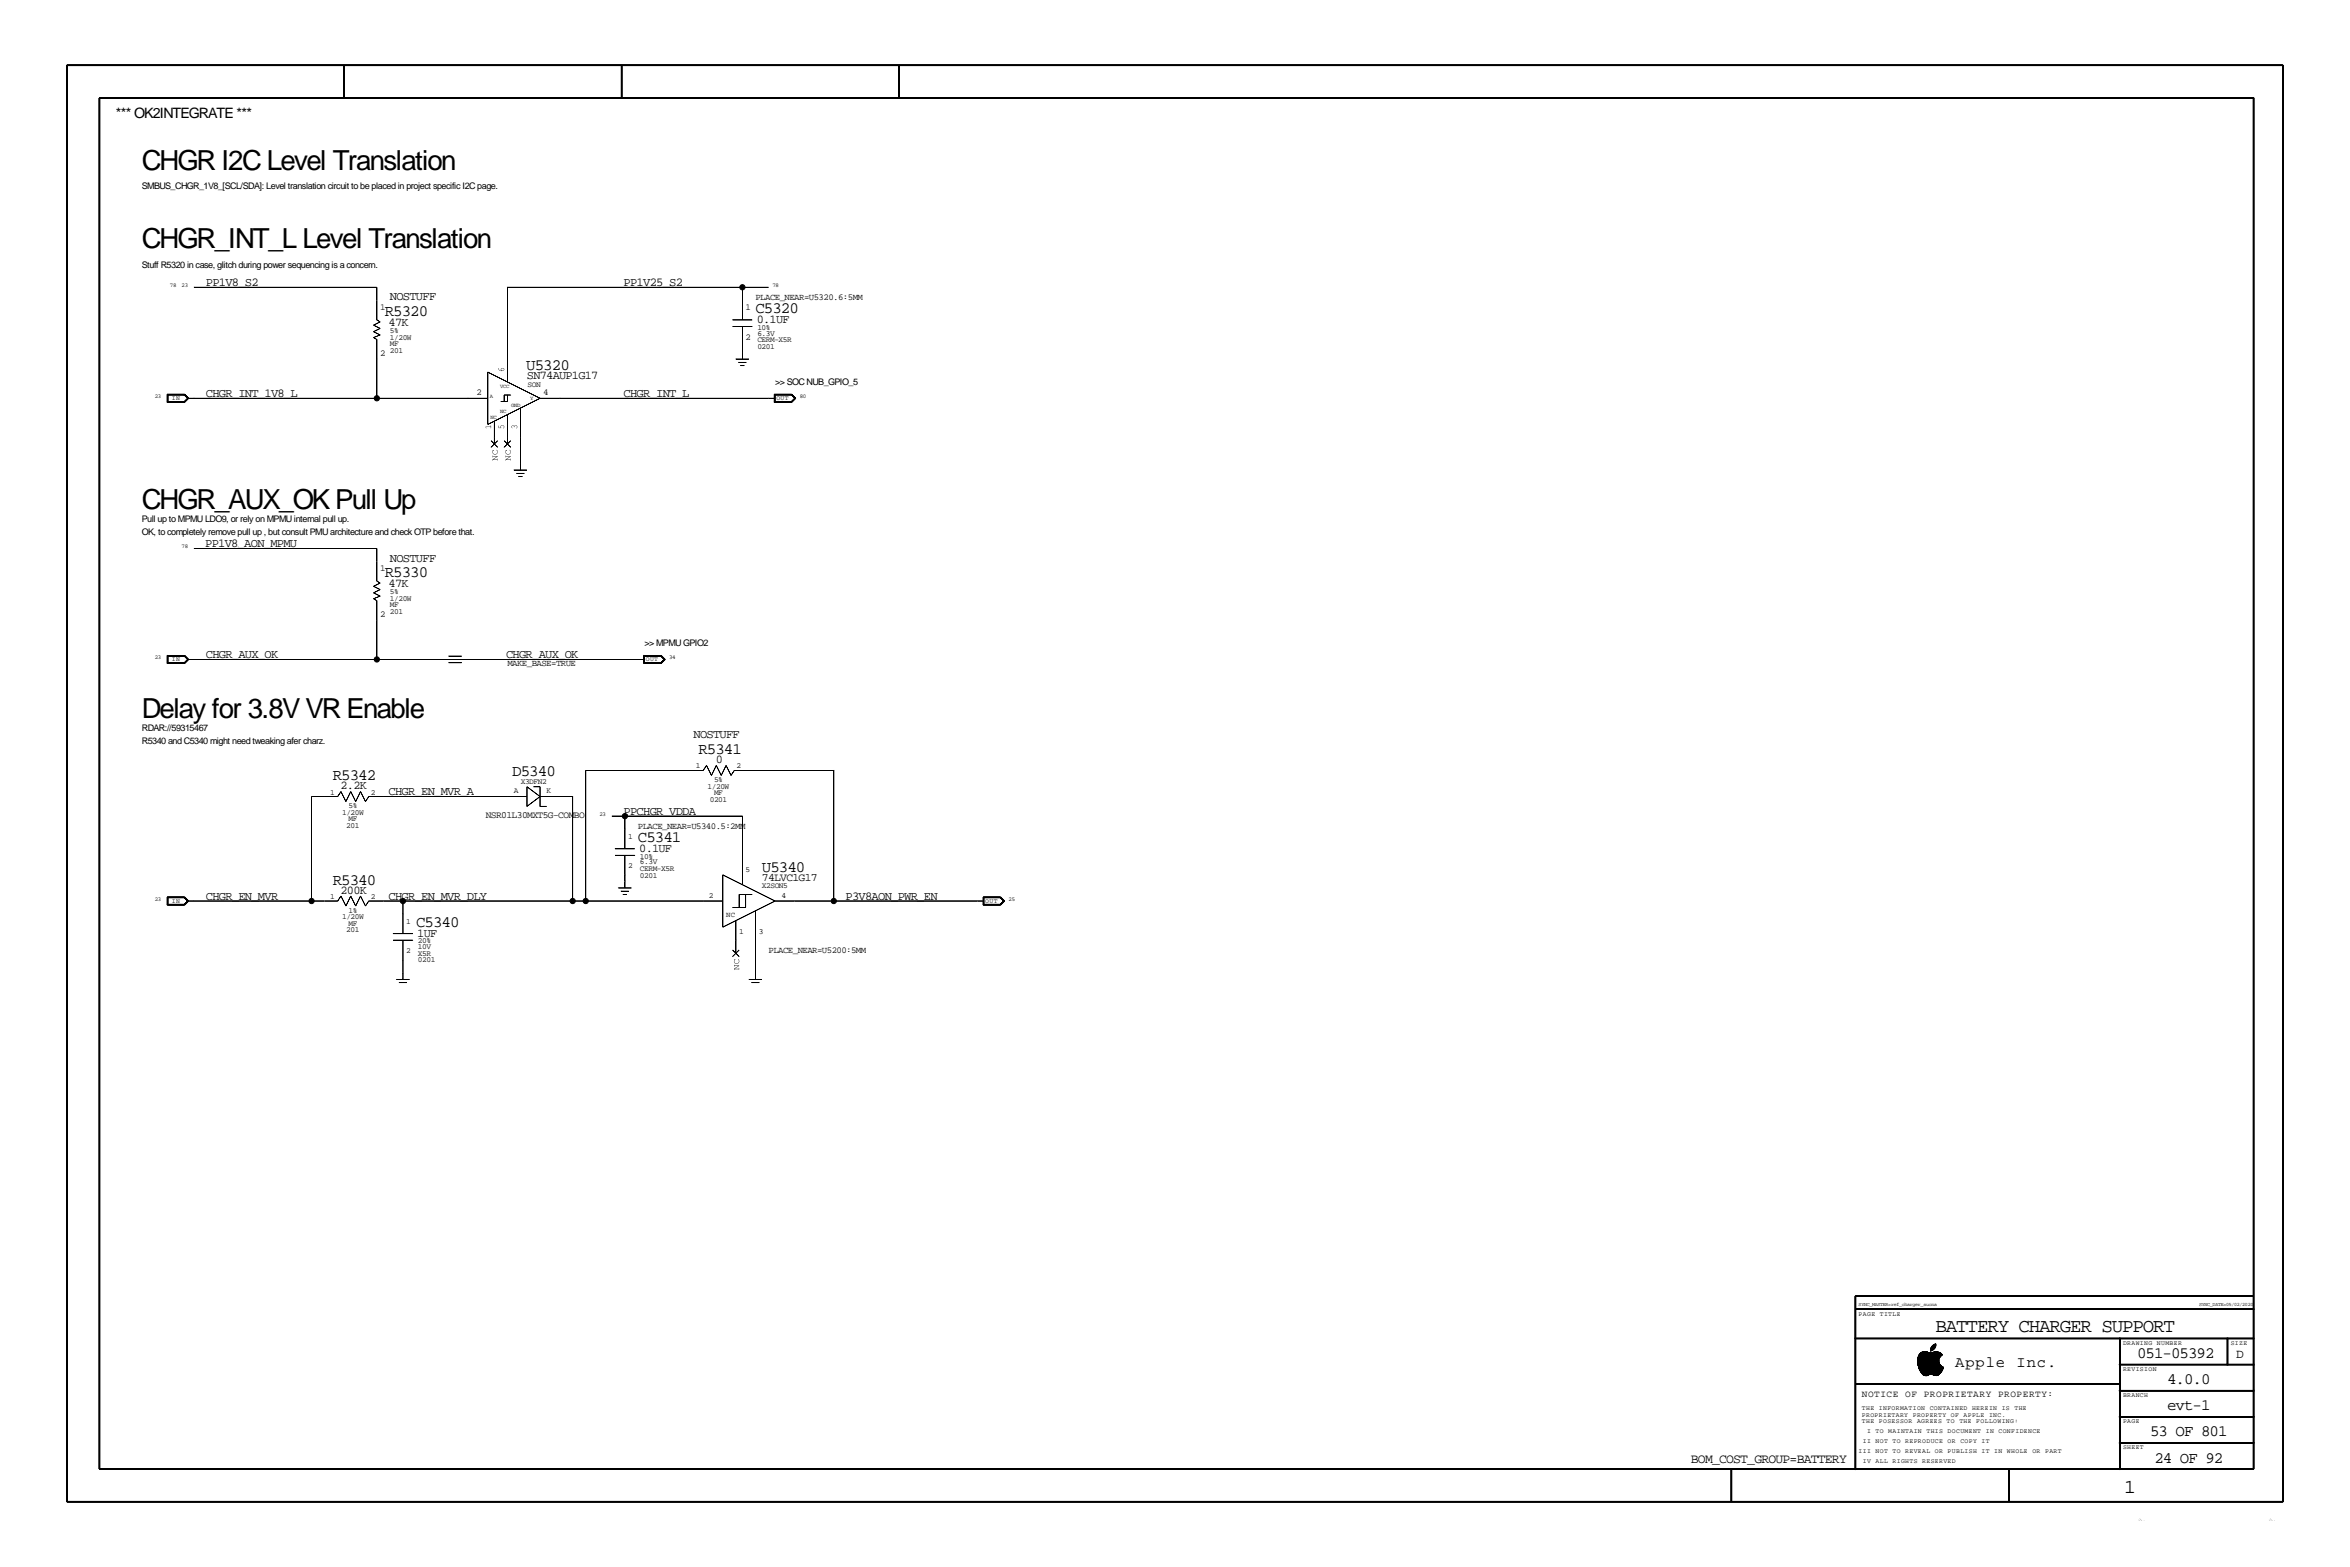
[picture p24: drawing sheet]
<svg xmlns="http://www.w3.org/2000/svg" width="914mm" height="610mm" viewBox="0 0 914 610" stroke-linecap="round" stroke-linejoin="round" font-family="sans-serif">
<defs><g id="words">
<g font-size="10.8">
<text x="55.2" y="66">CHGR I2C Level Translation</text>
<text x="55.2" y="96.5">CHGR_INT_L Level Translation</text>
<text x="55.2" y="198.1">CHGR_AUX_OK Pull Up</text>
<text x="55.2" y="279.4">Delay for 3.8V VR Enable</text>
</g>
<text font-size="7.6" x="826.6" y="580.6">1</text>
<text font-size="7.5" x="753.1" y="518.2">BATTERY CHARGER SUPPORT</text>
<g font-size="6.2">
<text x="149.7" y="122.9">R5320</text>
<text x="294" y="121.9">C5320</text>
<text x="204.8" y="143.8">U5320</text>
<text x="149.7" y="224.5">R5330</text>
<text x="271.7" y="293.4">R5341</text>
<text x="129.5" y="303.5">R5342</text>
<text x="199.3" y="302">D5340</text>
<text x="248.2" y="327.7">C5341</text>
<text x="296.5" y="339.4">U5340</text>
<text x="129.5" y="344.2">R5340</text>
<text x="161.9" y="360.7">C5340</text>
<text x="831.6" y="528.3">051-05392</text>
<text x="843.2" y="538.5">4.0.0</text>
<text x="843.2" y="548.6">evt-1</text>
<text x="836.6" y="558.8">53 OF 801</text>
<text x="838.3" y="569">24 OF 92</text>
</g>
<g font-size="6">
<text x="760.8" y="531.9">Apple</text>
<text x="784.6" y="531.9">Inc.</text>
</g>
<text font-size="5.6" x="45" y="45.7">*** OK2INTEGRATE ***</text>
<text font-size="5.1" x="657.9" y="569">BOM_COST_GROUP=BATTERY</text>
<text font-size="5" x="870.2" y="528.3">D</text>
<g font-size="4.7">
<text x="80.1" y="111.3">PP1V8_S2</text>
<text x="242.6" y="111.3">PP1V25_S2</text>
<text x="151.7" y="116.8">NOSTUFF</text>
<text x="294.5" y="125.7">0.1UF</text>
<text x="151.2" y="126.7">47K</text>
<text x="205.1" y="147.3">SN74AUP1G17</text>
<text x="80.1" y="154.4">CHGR_INT_1V8_L</text>
<text x="242.6" y="154.4">CHGR_INT_L</text>
<text x="79.8" y="212.9">PP1V8_AON_MPMU</text>
<text x="151.7" y="218.4">NOSTUFF</text>
<text x="151.2" y="228.3">47K</text>
<text x="80.1" y="256">CHGR_AUX_OK</text>
<text x="196.9" y="256">CHGR_AUX_OK</text>
<text x="269.8" y="287">NOSTUFF</text>
<text x="278.5" y="296.9">0</text>
<text x="132.5" y="307.1">2.2K</text>
<text x="151.2" y="309.4">CHGR_EN_MVR_A</text>
<text x="242.6" y="317">PPCHGR_VDDA</text>
<text x="248.7" y="331.5">0.1UF</text>
<text x="132.5" y="347.7">200K</text>
<text x="80.1" y="350">CHGR_EN_MVR</text>
<text x="151.2" y="350">CHGR_EN_MVR_DLY</text>
<text x="329" y="350">P3V8AON_PWR_EN</text>
<text x="162.4" y="364.5">1UF</text>
</g>
<text font-size="4.4" x="296.5" y="342.9">74LVC1G17</text>
<text font-size="3.8" x="189" y="318.2">NSR01L30MXT5G-COMBO</text>
<g font-size="3.7">
<text x="724.5" y="543.6">NOTICE</text>
<text x="741.3" y="543.6">OF</text>
<text x="748.6" y="543.6">PROPRIETARY</text>
<text x="777.5" y="543.6">PROPERTY:</text>
</g>
<g font-size="3.5">
<text x="55.2" y="73.7">SMBUS_CHGR_1V8_[SCL/SDA]: Level translation circuit to be placed in project specific I2C page.</text>
<text x="55.2" y="104.1">Stuff R5320 in case, glitch during power sequencing is a concern.</text>
<text x="294" y="116.8">PLACE_NEAR=U5320.6:5MM</text>
<text x="147.9" y="120.6">1</text>
<text x="290.1" y="120.6">1</text>
<text x="290.1" y="132.1">2</text>
<text x="147.9" y="138.4">2</text>
<text x="301.6" y="149.9">&gt;&gt; SOC NUB_GPIO_5</text>
<text x="185.4" y="153.7">2</text>
<text x="211.4" y="153.7">4</text>
<text x="55.2" y="203.2">Pull up to MPMU LDO9, or rely on MPMU internal pull up.</text>
<text x="55.2" y="208.3">OK, to completely remove pull up , but consult PMU architecture and check OTP before that.</text>
<text x="147.9" y="222.2">1</text>
<text x="147.9" y="240">2</text>
<text x="250.8" y="251.5">&gt;&gt; MPMU GPIO2</text>
<text x="197.4" y="259.1">MAKE_BASE=TRUE</text>
<text x="55.2" y="284.5">RDAR://59315467</text>
<text x="55.2" y="289.6">R5340 and C5340 might need tweaking afer charz.</text>
<text x="248.2" y="322.6">PLACE_NEAR=U5340.5:2MM</text>
<text x="299" y="370.8">PLACE_NEAR=U5200:5MM</text>
</g>
<g font-size="3.1">
<text x="151.7" y="129.5">5%</text>
<text x="294.7" y="128.3">10%</text>
<text x="294.7" y="130.6">6.3V</text>
<text x="151.7" y="132.1">1/20W</text>
<text x="151.7" y="134.6">MF</text>
<text x="151.7" y="137.2">201</text>
<text x="294.7" y="135.6">0201</text>
<text x="294.7" y="133.1">CERM-X5R</text>
<text x="205.3" y="150.6">SON</text>
<text x="151.7" y="233.7">1/20W</text>
<text x="151.7" y="231.1">5%</text>
<text x="151.7" y="238.8">201</text>
<text x="151.7" y="236.2">MF</text>
<text x="270.7" y="299">1</text>
<text x="286.6" y="299">2</text>
<text x="202.6" y="304.8">X3DFN2</text>
<text x="277.8" y="304.3">5%</text>
<text x="128.5" y="309.1">1</text>
<text x="144.3" y="309.1">2</text>
<text x="200" y="308.6">A</text>
<text x="212.7" y="308.6">K</text>
<text x="275.4" y="306.8">1/20W</text>
<text x="276.2" y="311.9">0201</text>
<text x="277.8" y="309.4">MF</text>
<text x="133.1" y="317">1/20W</text>
<text x="135.6" y="314.5">5%</text>
<text x="134.8" y="322.1">201</text>
<text x="135.6" y="319.5">MF</text>
<text x="244.4" y="326.4">1</text>
<text x="249" y="334">10%</text>
<text x="244.4" y="337.8">2</text>
<text x="249" y="336.3">6.3V</text>
<text x="249" y="341.4">0201</text>
<text x="249" y="338.8">CERM-X5R</text>
<text x="290.1" y="339.1">5</text>
<text x="296.5" y="345.4">X2SON5</text>
<text x="128.5" y="349.8">1</text>
<text x="144.3" y="349.8">2</text>
<text x="275.8" y="349.2">2</text>
<text x="304.1" y="349.2">4</text>
<text x="133.1" y="357.6">1/20W</text>
<text x="135.6" y="355.1">1%</text>
<text x="158.1" y="359.4">1</text>
<text x="134.8" y="362.7">201</text>
<text x="135.6" y="360.2">MF</text>
<text x="287.6" y="363.2">1</text>
<text x="295.2" y="363.2">3</text>
<text x="158.1" y="370.8">2</text>
<text x="162.6" y="369.3">10V</text>
<text x="162.6" y="371.9">X5R</text>
<text x="162.6" y="367">20%</text>
<text x="162.6" y="374.4">0201</text>
</g>
<text font-size="2.9" x="282.5" y="356.9">NC</text>
<g font-size="2.5">
<text x="66.9" y="155.7">IN</text>
<text x="302.1" y="155.7">OUT</text>
<text x="66.9" y="257.3">IN</text>
<text x="251.3" y="257.3">OUT</text>
<text x="66.9" y="351.3">IN</text>
<text x="383.4" y="351.3">OUT</text>
<text x="723.2" y="511.8">PAGE</text>
<text x="731.5" y="511.8">TITLE</text>
<text x="826.1" y="523.2">DRAWING</text>
<text x="839.3" y="523.2">NUMBER</text>
<text x="868" y="523.2">SIZE</text>
<text x="826.1" y="533.4">REVISION</text>
<text x="826.1" y="543.6">BRANCH</text>
<text x="724.5" y="551.2">PROPRIETARY</text>
<text x="724.5" y="548.6">THE</text>
<text x="731.1" y="548.6">INFORMATION</text>
<text x="744.3" y="551.2">PROPERTY</text>
<text x="750.9" y="548.6">CONTAINED</text>
<text x="759.1" y="551.2">OF</text>
<text x="764.1" y="551.2">APPLE</text>
<text x="767.4" y="548.6">HEREIN</text>
<text x="774" y="551.2">INC.</text>
<text x="778.9" y="548.6">IS</text>
<text x="783.8" y="548.6">THE</text>
<text x="724.5" y="553.7">THE</text>
<text x="726.5" y="557.5">I</text>
<text x="729.8" y="557.5">TO</text>
<text x="731.1" y="553.7">POSESSOR</text>
<text x="734.8" y="557.5">MAINTAIN</text>
<text x="745.9" y="553.7">AGREES</text>
<text x="749.6" y="557.5">THIS</text>
<text x="757.5" y="553.7">TO</text>
<text x="757.8" y="557.5">DOCUMENT</text>
<text x="762.4" y="553.7">THE</text>
<text x="769" y="553.7">FOLLOWING:</text>
<text x="772.7" y="557.5">IN</text>
<text x="777.6" y="557.5">CONFIDENCE</text>
<text x="826.1" y="553.7">PAGE</text>
<text x="724.9" y="561.3">II</text>
<text x="729.8" y="561.3">NOT</text>
<text x="736.4" y="561.3">TO</text>
<text x="741.4" y="561.3">REPRODUCE</text>
<text x="757.8" y="561.3">OR</text>
<text x="762.8" y="561.3">COPY</text>
<text x="771" y="561.3">IT</text>
<text x="826.1" y="563.9">SHEET</text>
<text x="723.2" y="565.1">III</text>
<text x="724.9" y="569">IV</text>
<text x="729.8" y="565.1">NOT</text>
<text x="729.8" y="569">ALL</text>
<text x="736.4" y="565.1">TO</text>
<text x="736.4" y="569">RIGHTS</text>
<text x="741.4" y="565.1">REVEAL</text>
<text x="748" y="569">RESERVED</text>
<text x="752.9" y="565.1">OR</text>
<text x="757.8" y="565.1">PUBLISH</text>
<text x="771" y="565.1">IT</text>
<text x="776" y="565.1">IN</text>
<text x="780.9" y="565.1">WHOLE</text>
<text x="790.8" y="565.1">OR</text>
<text x="795.8" y="565.1">PART</text>
</g>
<g font-size="2.3">
<text x="66.1" y="111.8">78</text>
<text x="70.7" y="111.8">23</text>
<text x="300.6" y="111.8">78</text>
<text x="60.2" y="154.9">23</text>
<text x="311.2" y="154.9">80</text>
<text x="70.7" y="213.4">78</text>
<text x="60.2" y="256.5">23</text>
<text x="260.4" y="256.5">34</text>
<text x="233.2" y="317.5">23</text>
<text x="60.2" y="350.5">23</text>
<text x="392.5" y="350.5">25</text>
</g>
<g font-size="2.2">
<text x="190.6" y="154.9">A</text>
<text x="194.6" y="150.9">VCC</text>
<text x="206.3" y="155.4">Y</text>
<text x="194.6" y="160.5">NC</text>
<text x="199" y="158.2">GND</text>
<text x="190.8" y="163.1">NC</text>
</g>
<g font-size="2">
<text x="723.2" y="508">SYNC_MASTER=ref_charger_suona</text>
<text x="855.7" y="508">SYNC_DATE=05/02/2020</text>
</g>
</g></defs>
<g fill="#000">
<path d="M25.7 25.4h.6h-.3h.3v558.8h-.6v-558.8h.6h-.3h.3v558.8h-.6zM38.4 38.1h.6h-.3h.3v533.4h-.6v-533.4h.6h-.3h.3v533.4h-.6zM133.6 25.4h.6h-.3h.3v12.7h-.6v-12.7h.6h-.3h.3v12.7h-.6zM241.6 25.4h.6h-.3h.3v12.7h-.6v-12.7h.6h-.3h.3v12.7h-.6zM349.5 25.4h.6h-.3h.3v12.7h-.6v-12.7h.6h-.3h.3v12.7h-.6zM349.6 37.9h.4v.4h-.4zM349.5 37.8l.3-.1 .1 .5-.1-.5a.4 .4 0 0 1 .4 .5 .4 .4 0 0 1-.6 .3 .4 .4 0 0 1-.1-.7zM876.6 38.1h.6h-.3h.3v533.4h-.6v-533.4h.6h-.3h.3v533.4h-.6zM38.7 37.8h838.2v.6v-.3v.3h-838.2v-.6h838.2v.6v-.3v.3h-838.2zM888 25.4h.6h-.3h.3v558.8h-.6v-558.8h.6h-.3h.3v558.8h-.6zM26 25.1h862.3v.6v-.3v.3h-862.3v-.6h862.3v.6v-.3v.3h-862.3zM75.5 111.6h71.1v.3h-71.1v-.3h71.1v.3h-71.1z"/>
<path d="M146.5 111.8h.3v5h-.3v-5h.3v5h-.3zM197.4 111.6h91.5v.3h-91.5v-.3h91.5v.3h-91.5zM288.7 111.8h.3v5h-.3v-5h.3v5h-.3zM288.9 111.6h10.1v.3h-10.1v-.3h10.1v.3h-10.1zM288.7 116.8h.3v7.7h-.3v-7.7h.3v7.7h-.3zM145.4 131.2l1.3 .7-.1 .3-1.3-.8 .1-.2 1.3 .7-.1 .3-1.3-.8zM145.4 128.9l2.6 1.3-.2 .2-2.5-1.2 .1-.3 2.6 1.3-.2 .2-2.5-1.2zM145.4 126.4l2.6 1.2-.2 .3-2.5-1.3 .1-.2 2.6 1.2-.2 .3-2.5-1.3zM146.5 139.7h.3v15.2h-.3v-15.2h.3v15.2h-.3zM146.5 132.1h.3v7.6h-.3v-7.6h.3v7.6h-.3zM146.5 116.8h.3v7.7h-.3v-7.7h.3v7.7h-.3zM146.7 124.3l1.3 .8-.2 .2-1.2-.7 .1-.3 1.3 .8-.2 .2-1.2-.7z"/>
<path d="M145.3 131.2l2.5-1 .2 .2-2.6 1.1-.1-.3 2.5-1 .2 .2-2.6 1.1zM145.3 128.9l2.5-1.3 .2 .3-2.6 1.3-.1-.3 2.5-1.3 .2 .3-2.6 1.3zM145.3 126.4l2.5-1.3 .2 .3-2.6 1.2-.1-.2 2.5-1.3 .2 .3-2.6 1.2zM197.3 111.8h.3v27.9h-.3v-27.9h.3v27.9h-.3zM197.3 139.7h.3v8.9h-.3v-8.9h.3v8.9h-.3zM285.1 124.3h7.6v.3h-7.6v-.3h7.6v.3h-7.6zM286.3 139.6h5.1v.2h-5.1v-.2h5.1v.2h-5.1zM288.7 134.6h.3v2.6h-.3v-2.6h.3v2.6h-.3zM288.7 127h.3v7.6h-.3v-7.6h.3v7.6h-.3zM288.7 137.2h.3v2.5h-.3v-2.5h.3v2.5h-.3zM285.1 126.9h7.6v.2h-7.6v-.2h7.6v.2h-7.6zM64.9 153.4h.3v3.1h-.3v-3.1h.3v3.1h-.3z"/>
<path d="M65 156.4h6.9v.3h-6.9v-.3h6.9v.3h-6.9zM65 153.5h.3v2.9h-.3v-2.9h.3v2.9h-.3zM65.2 156.3h6.6v.3h-6.6v-.3h6.6v.3h-6.6zM65.1 153.6h.3v2.7h-.3v-2.7h.3v2.7h-.3zM65.3 156.2h6.5v.3h-6.5v-.3h6.5v.3h-6.5zM65.2 153.7h.3v2.5h-.3v-2.5h.3v2.5h-.3zM65.4 156.1h6.3v.3h-6.3v-.3h6.3v.3h-6.3zM65.4 153.5h6.3v.3h-6.3v-.3h6.3v.3h-6.3zM72.9 154.8l.2 .2-1.3 1.3-.2-.2 1.3-1.3 .2 .2-1.3 1.3-.2-.2zM65.3 153.4h6.5v.3h-6.5v-.3h6.5v.3h-6.5zM73 154.8l.2 .2-1.3 1.4-.2-.2 1.3-1.4 .2 .2-1.3 1.4-.2-.2zM65.2 153.3h6.6v.3h-6.6v-.3h6.6v.3h-6.6z"/>
<path d="M73.2 154.8l.2 .2-1.5 1.5-.2-.2 1.5-1.5 .2 .2-1.5 1.5-.2-.2zM73.3 154.8l.2 .2-1.5 1.6-.2-.2 1.5-1.6 .2 .2-1.5 1.6-.2-.2zM65 153.2h6.9v.3h-6.9v-.3h6.9v.3h-6.9zM71.6 153.8l.2-.2 1.3 1.2-.2 .2-1.3-1.2 .2-.2 1.3 1.2-.2 .2zM71.9 153.5l1.3 1.3-.2 .2-1.3-1.3 .2-.2 1.3 1.3-.2 .2-1.3-1.3zM71.7 153.6l.2-.2 1.5 1.4-.2 .2-1.5-1.4 .2-.2 1.5 1.4-.2 .2zM71.8 153.5l.2-.2 1.5 1.5-.2 .2-1.5-1.5 .2-.2 1.5 1.5-.2 .2zM75.5 154.8h71.1v.3h-71.1v-.3h71.1v.3h-71.1zM73 154.8h2.5v.3h-2.5v-.3h2.5v.3h-2.5zM146.6 154.8h35.6v.3h-35.6v-.3h35.6v.3h-35.6zM182.2 154.8h7.6v.3h-7.6v-.3h7.6v.3h-7.6zM189.7 144.8h.3v20.3h-.3v-20.3h.3v20.3h-.3z"/>
<path d="M189.9 144.6l20.3 10.2-.1 .3-20.3-10.3 20.4 10-.1 .3-20.4-10.2zM194.9 156.1h2.5v.3h-2.5v-.3h2.5v.3h-2.5zM196 153.7h.3v2.5h-.3v-2.5h.3v2.5h-.3zM197.3 153.7h.3v2.5h-.3v-2.5h.3v2.5h-.3zM196.2 153.5h2.5v.3h-2.5v-.3h2.5v.3h-2.5zM189.7 165l20.4-10.2 .1 .3-20.3 10.1-.2-.2 20.4-10.2 .1 .3-20.3 10.1zM217.8 154.8h81.2v.3h-81.2v-.3h81.2v.3h-81.2zM210.1 154.8h7.7v.3h-7.7v-.3h7.7v.3h-7.7zM287.3 140.8h3.1v.3h-3.1v-.3h3.1v.3h-3.1zM288.1 142.1h1.5v.3h-1.5v-.3h1.5v.3h-1.5zM299 154.8h2.6v.3h-2.6v-.3h2.6v.3h-2.6zM301.3 156.4h6.8v.3h-6.8v-.3h6.8v.3h-6.8z"/>
<path d="M301.1 153.4h.3v3.1h-.3v-3.1h.3v3.1h-.3zM301.2 153.5h.3v2.9h-.3v-2.9h.3v2.9h-.3zM301.4 156.3h6.6v.3h-6.6v-.3h6.6v.3h-6.6zM301.3 153.6h.3v2.7h-.3v-2.7h.3v2.7h-.3zM301.5 156.2h6.5v.3h-6.5v-.3h6.5v.3h-6.5zM301.4 153.7h.3v2.5h-.3v-2.5h.3v2.5h-.3zM301.6 156.1h6.3v.3h-6.3v-.3h6.3v.3h-6.3zM301.6 153.5h6.3v.3h-6.3v-.3h6.3v.3h-6.3zM309.1 154.8l.2 .2-1.3 1.3-.2-.2 1.3-1.3 .2 .2-1.3 1.3-.2-.2zM301.5 153.4h6.5v.3h-6.5v-.3h6.5v.3h-6.5zM309.2 154.8l.3 .2-1.4 1.4-.2-.2 1.3-1.4 .3 .2-1.4 1.4-.2-.2zM301.4 153.3h6.6v.3h-6.6v-.3h6.6v.3h-6.6z"/>
<path d="M309.4 154.8l.2 .2-1.5 1.5-.2-.2 1.5-1.5 .2 .2-1.5 1.5-.2-.2zM301.3 153.2h6.8v.3h-6.8v-.3h6.8v.3h-6.8zM309.5 154.8l.3 .2-1.6 1.6-.2-.2 1.5-1.6 .3 .2-1.6 1.6-.2-.2zM307.8 153.8l.2-.2 1.3 1.2-.2 .2-1.3-1.2 .2-.2 1.3 1.2-.2 .2zM307.9 153.7l.2-.2 1.4 1.3-.3 .2-1.3-1.3 .2-.2 1.4 1.3-.3 .2zM307.9 153.6l.2-.2 1.5 1.4-.2 .2-1.5-1.4 .2-.2 1.5 1.4-.2 .2zM308 153.5l.2-.2 1.5 1.5-.2 .2-1.5-1.5 .2-.2 1.5 1.5-.2 .2zM188.9 166h2l.1-.5 .1 1.1-.2-.5h-1.8l.1 .5zM193.5 171.3l.2 .3-2.5 2.5-.2-.2 2.5-2.6 .2 .3-2.5 2.5-.2-.2zM191.7 175.1h.5a.91 .91 0 0 0-.1 1.4 .91 .91 0 0 0 1.4-.1 .91 .91 0 0 0-.3-1.4 .93 .93 0 0 1 .5 1 .93 .93 0 0 1-.7 .8l-1.2-.3zM191.7 177.2l.1 .2h1.8l-1.7 1.4h1.6l.1-.4v.8l-.1-.3h-1.7l-.1 .3-.1-.5 1.8-1.1h-1.6l-.1 .4zM192.2 170.2h.3v2.5h-.3v-2.5h.3v2.5h-.3z"/>
<path d="M192.2 163.8h.3v6.4h-.3v-6.4h.3v6.4h-.3zM191 171.6l.2-.3 2.5 2.6-.2 .2-2.5-2.5 .2-.3 2.5 2.6-.2 .2zM194 165.6l.1 .8h.8a.69 .69 0 0 1 .2-.9 .69 .69 0 0 1 .9 .2 .69 .69 0 0 1-.2 1 .6 .6 0 0 0 .2-.9 .6 .6 0 0 0-.9-.1 .6 .6 0 0 0-.1 .8h-1zM198.6 171.3l.2 .3-2.5 2.5-.2-.2 2.5-2.6 .2 .3-2.5 2.5-.2-.2zM196.7 175.1h.6a.91 .91 0 0 0-.1 1.4 .91 .91 0 0 0 1.4-.1 .91 .91 0 0 0-.3-1.4 .93 .93 0 0 1 .5 1 .93 .93 0 0 1-.7 .8l-1.2-.3zM196.8 177.2l.1 .2h1.8l-1.8 1.4h1.7v-.4l.1 .8-.1-.3h-1.7l-.2 .3v-.5l1.8-1.1h-1.6l-.1 .4zM197.3 170.2h.3v2.5h-.3v-2.5h.3v2.5h-.3zM197.3 161.3h.3v8.9h-.3v-8.9h.3v8.9h-.3zM196.1 171.6l.2-.3 2.5 2.6-.2 .2-2.5-2.5 .2-.3 2.5 2.6-.2 .2zM199.2 165.6l.5-.1 .4 .3a.65 .65 0 0 1 1-.2 .65 .65 0 0 1-.2 1.1 .59 .59 0 0 0 0-1.1 .59 .59 0 0 0-.9 .6 .47 .47 0 0 0-.3-.5 .47 .47 0 0 0-.6 .3 .47 .47 0 0 0 .3 .6l-.4-.4zM202.4 158.7h.3v11.5h-.3v-11.5h.3v11.5h-.3zM200 182.7h5v.3h-5v-.3h5v.3h-5z"/>
<path d="M201 184h3v.3h-3v-.3h3v.3h-3zM201.8 185.3h1.5v.3h-1.5v-.3h1.5v.3h-1.5zM202.4 170.2h.3v10.1h-.3v-10.1h.3v10.1h-.3zM202.4 180.3h.3v2.6h-.3v-2.6h.3v2.6h-.3zM75.5 213.2h71.1v.3h-71.1v-.3h71.1v.3h-71.1zM146.5 213.4h.3v5h-.3v-5h.3v5h-.3zM145.4 232.8l1.3 .7-.1 .3-1.3-.8 .1-.2 1.3 .7-.1 .3-1.3-.8zM145.4 230.5l2.6 1.3-.2 .2-2.5-1.2 .1-.3 2.6 1.3-.2 .2-2.5-1.2zM145.4 228l2.6 1.2-.2 .3-2.5-1.3 .1-.2 2.6 1.2-.2 .3-2.5-1.3zM146.5 233.7h.3v7.6h-.3v-7.6h.3v7.6h-.3zM146.5 218.4h.3v7.7h-.3v-7.7h.3v7.7h-.3zM146.7 225.9l1.3 .8-.2 .2-1.2-.7 .1-.3 1.3 .8-.2 .2-1.2-.7z"/>
<path d="M145.3 232.8l2.5-1 .2 .2-2.6 1.1-.1-.3 2.5-1 .2 .2-2.6 1.1zM145.3 230.5l2.5-1.3 .2 .3-2.6 1.3-.1-.3 2.5-1.3 .2 .3-2.6 1.3zM145.3 228l2.5-1.3 .2 .3-2.6 1.2-.1-.2 2.5-1.3 .2 .3-2.6 1.2zM64.9 255h.3v3.1h-.3v-3.1h.3v3.1h-.3zM65 258h6.9v.3h-6.9v-.3h6.9v.3h-6.9zM65 255.1h.3v2.9h-.3v-2.9h.3v2.9h-.3zM65.2 257.9h6.6v.3h-6.6v-.3h6.6v.3h-6.6zM65.1 255.2h.3v2.7h-.3v-2.7h.3v2.7h-.3zM65.3 257.8h6.5v.3h-6.5v-.3h6.5v.3h-6.5zM65.2 255.3h.3v2.5h-.3v-2.5h.3v2.5h-.3zM65.4 257.7h6.3v.3h-6.3v-.3h6.3v.3h-6.3zM65.4 255.1h6.3v.3h-6.3v-.3h6.3v.3h-6.3z"/>
<path d="M72.9 256.4l.2 .2-1.3 1.3-.2-.2 1.3-1.3 .2 .2-1.3 1.3-.2-.2zM65.3 255h6.5v.3h-6.5v-.3h6.5v.3h-6.5zM73 256.4l.2 .2-1.3 1.4-.2-.2 1.3-1.4 .2 .2-1.3 1.4-.2-.2zM65.2 254.9h6.6v.3h-6.6v-.3h6.6v.3h-6.6zM73.2 256.4l.2 .2-1.5 1.5-.2-.2 1.5-1.5 .2 .2-1.5 1.5-.2-.2zM73.3 256.4l.2 .2-1.5 1.6-.2-.2 1.5-1.6 .2 .2-1.5 1.6-.2-.2zM65 254.8h6.9v.3h-6.9v-.3h6.9v.3h-6.9zM71.6 255.4l.2-.2 1.3 1.2-.2 .2-1.3-1.2 .2-.2 1.3 1.2-.2 .2zM71.7 255.3l.2-.2 1.3 1.3-.2 .2-1.3-1.3 .2-.2 1.3 1.3-.2 .2zM71.7 255.2l.2-.2 1.5 1.4-.2 .2-1.5-1.4 .2-.2 1.5 1.4-.2 .2zM71.8 255.1l.2-.2 1.5 1.5-.2 .2-1.5-1.5 .2-.2 1.5 1.5-.2 .2zM75.5 256.4h71.1v.3h-71.1v-.3h71.1v.3h-71.1z"/>
<path d="M73 256.4h2.5v.3h-2.5v-.3h2.5v.3h-2.5zM146.5 241.3h.3v15.2h-.3v-15.2h.3v15.2h-.3zM146.6 256.4h28v.3h-28v-.3h28v.3h-28zM174.6 257.7h5v.3h-5v-.3h5v.3h-5zM174.6 256.4h5v.3h-5v-.3h5v.3h-5zM174.6 255.1h5v.3h-5v-.3h5v.3h-5zM179.7 256.4h68.5v.3h-68.5v-.3h68.5v.3h-68.5zM248.2 256.4h2.6v.3h-2.6v-.3h2.6v.3h-2.6zM250.5 258h6.8v.3h-6.8v-.3h6.8v.3h-6.8zM250.3 255h.3v3.1h-.3v-3.1h.3v3.1h-.3zM250.4 255.1h.3v2.9h-.3v-2.9h.3v2.9h-.3zM250.6 257.9h6.6v.3h-6.6v-.3h6.6v.3h-6.6z"/>
<path d="M250.5 255.2h.3v2.7h-.3v-2.7h.3v2.7h-.3zM250.7 257.8h6.5v.3h-6.5v-.3h6.5v.3h-6.5zM250.6 255.3h.3v2.5h-.3v-2.5h.3v2.5h-.3zM250.8 257.7h6.3v.3h-6.3v-.3h6.3v.3h-6.3zM250.8 255.1h6.3v.3h-6.3v-.3h6.3v.3h-6.3zM258.3 256.4l.2 .2-1.3 1.3-.2-.2 1.3-1.3 .2 .2-1.3 1.3-.2-.2zM250.7 255h6.5v.3h-6.5v-.3h6.5v.3h-6.5zM258.4 256.4l.3 .2-1.4 1.4-.2-.2 1.3-1.4 .3 .2-1.4 1.4-.2-.2zM250.6 254.9h6.6v.3h-6.6v-.3h6.6v.3h-6.6zM258.6 256.4l.2 .2-1.5 1.5-.2-.2 1.5-1.5 .2 .2-1.5 1.5-.2-.2zM250.5 254.8h6.8v.3h-6.8v-.3h6.8v.3h-6.8zM258.7 256.4l.3 .2-1.6 1.6-.2-.2 1.5-1.6 .3 .2-1.6 1.6-.2-.2z"/>
<path d="M257 255.4l.2-.2 1.3 1.2-.2 .2-1.3-1.2 .2-.2 1.3 1.2-.2 .2zM257.3 255.1l1.4 1.3-.3 .2-1.3-1.3 .2-.2 1.4 1.3-.3 .2-1.3-1.3zM257.1 255.2l.2-.2 1.5 1.4-.2 .2-1.5-1.4 .2-.2 1.5 1.4-.2 .2zM257.2 255.1l.2-.2 1.5 1.5-.2 .2-1.5-1.5 .2-.2 1.5 1.5-.2 .2zM227.9 299.6h40.6v.3h-40.6v-.3h40.6v.3h-40.6zM268.6 299.6h5v.3h-5v-.3h5v.3h-5zM274.8 297.7l.2 .2-1.2 1.9-.3-.2 1.3-1.9 .2 .2-1.2 1.9-.3-.2zM274.8 297.9l.2-.2 2 3.9-.3 .1-1.9-3.8 .2-.2 2 3.9-.3 .1zM278.6 297.9l.2-.2 2 3.9-.3 .1-1.9-3.8 .2-.2 2 3.9-.3 .1zM282.4 297.9l.3-.2 1.9 3.9-.3 .1-1.9-3.8 .3-.2 1.9 3.9-.3 .1zM285.7 299.6h5.7v.3h-5.7v-.3h5.7v.3h-5.7zM324.3 299.7h.3v50.8h-.3v-50.8h.3v50.8h-.3z"/>
<path d="M291.4 299.6h33v.3h-33v-.3h33v.3h-33zM121.2 309.7h5.1v.3h-5.1v-.3h5.1v.3h-5.1zM126.3 309.7h5.1v.3h-5.1v-.3h5.1v.3h-5.1zM132.5 307.9l.3 .1-1.3 2-.2-.2 1.2-1.9 .3 .1-1.3 2-.2-.2zM132.5 308l.3-.1 1.9 3.8-.2 .2-2-3.9 .3-.1 1.9 3.8-.2 .2zM136.3 307.9l.3 .1-1.9 3.9-.2-.2 1.8-3.8 .3 .1-1.9 3.9-.2-.2zM136.3 308l.3-.1 1.9 3.8-.2 .2-2-3.9 .3-.1 1.9 3.8-.2 .2zM140.1 307.9l.3 .1-1.9 3.9-.2-.2 1.8-3.8 .3 .1-1.9 3.9-.2-.2zM140.2 308l.2-.1 1.9 3.8-.2 .2-1.9-3.9 .2-.1 1.9 3.8-.2 .2zM143.4 309.8l.2 .2-1.3 1.9-.2-.2 1.3-1.9 .2 .2-1.3 1.9-.2-.2zM143.5 309.7h5.7v.3h-5.7v-.3h5.7v.3h-5.7zM149.2 309.7h48.2v.3h-48.2v-.3h48.2v.3h-48.2z"/>
<path d="M197.4 309.7h7.6v.3h-7.6v-.3h7.6v.3h-7.6zM204.9 306.1h.3v7.6h-.3v-7.6h.3v7.6h-.3zM205.1 306l5.1 3.8-.2 .2-5-3.8 .1-.2 5.1 3.8-.2 .2-5-3.8zM205 313.6l5-3.8 .2 .2-5.1 3.8-.1-.2 5-3.8 .2 .2-5.1 3.8zM210.1 313.5h2.6v.3h-2.6v-.3h2.6v.3h-2.6zM207.6 305.9h2.5v.3h-2.5v-.3h2.5v.3h-2.5zM210 306.1h.3v7.6h-.3v-7.6h.3v7.6h-.3zM210.1 309.7h12.7v.3h-12.7v-.3h12.7v.3h-12.7zM222.7 309.9h.3v40.6h-.3v-40.6h.3v40.6h-.3zM238.1 317.4h5.1v.2h-5.1v-.2h5.1v.2h-5.1zM278.6 297.7l.2 .2-1.8 3.8-.3-.1 1.9-3.9 .2 .2-1.8 3.8-.3-.1zM282.4 297.7l.3 .2-1.9 3.8-.3-.1 1.9-3.9 .3 .2-1.9 3.8-.3-.1z"/>
<path d="M285.6 299.6l.2 .2-1.2 1.9-.3-.1 1.3-2 .2 .2-1.2 1.9-.3-.1zM288.7 317.5h.3v17.8h-.3v-17.8h.3v17.8h-.3zM243.2 317.4h45.7v.2h-45.7v-.2h45.7v.2h-45.7zM239.3 330.1h7.7v.2h-7.7v-.2h7.7v.2h-7.7zM243 317.5h.3v5.1h-.3v-5.1h.3v5.1h-.3zM243 322.6h.3v7.6h-.3v-7.6h.3v7.6h-.3zM239.3 332.6h7.7v.3h-7.7v-.3h7.7v.3h-7.7zM288.7 335.3h.3v8.9h-.3v-8.9h.3v8.9h-.3zM64.9 348.9h.3v3.2h-.3v-3.2h.3v3.2h-.3zM65 351.9h6.9v.3h-6.9v-.3h6.9v.3h-6.9zM65 349h.3v3h-.3v-3h.3v3h-.3zM65.2 351.8h6.6v.3h-6.6v-.3h6.6v.3h-6.6z"/>
<path d="M65.1 349.1h.3v2.8h-.3v-2.8h.3v2.8h-.3zM65.3 351.7h6.5v.3h-6.5v-.3h6.5v.3h-6.5zM65.2 349.2h.3v2.6h-.3v-2.6h.3v2.6h-.3zM65.4 351.6h6.3v.3h-6.3v-.3h6.3v.3h-6.3zM65.4 349.1h6.3v.3h-6.3v-.3h6.3v.3h-6.3zM72.9 350.4l.2 .2-1.3 1.3-.2-.2 1.3-1.3 .2 .2-1.3 1.3-.2-.2zM65.3 349h6.5v.3h-6.5v-.3h6.5v.3h-6.5zM73 350.4l.2 .2-1.3 1.4-.2-.2 1.3-1.4 .2 .2-1.3 1.4-.2-.2zM65.2 348.9h6.6v.3h-6.6v-.3h6.6v.3h-6.6zM73.2 350.4l.2 .2-1.5 1.5-.2-.2 1.5-1.5 .2 .2-1.5 1.5-.2-.2zM73.3 350.4l.2 .2-1.5 1.6-.2-.2 1.5-1.6 .2 .2-1.5 1.6-.2-.2zM65 348.8h6.9v.3h-6.9v-.3h6.9v.3h-6.9z"/>
<path d="M71.6 349.4l.2-.3 1.3 1.3-.2 .2-1.3-1.2 .2-.3 1.3 1.3-.2 .2zM71.7 349.3l.2-.3 1.3 1.4-.2 .2-1.3-1.3 .2-.3 1.3 1.4-.2 .2zM71.9 348.9l1.5 1.5-.2 .2-1.5-1.4 .2-.3 1.5 1.5-.2 .2-1.5-1.4zM71.8 349l.2-.2 1.5 1.6-.2 .2-1.5-1.6 .2-.2 1.5 1.6-.2 .2zM75.5 350.4h45.7v.3h-45.7v-.3h45.7v.3h-45.7zM73 350.4h2.5v.3h-2.5v-.3h2.5v.3h-2.5zM121.1 309.9h.3v40.6h-.3v-40.6h.3v40.6h-.3zM121.2 350.4h5.1v.3h-5.1v-.3h5.1v.3h-5.1zM126.3 350.4h5.1v.3h-5.1v-.3h5.1v.3h-5.1zM132.5 348.5l.3 .2-1.3 1.9-.2-.2 1.2-1.9 .3 .2-1.3 1.9-.2-.2zM132.5 348.7l.3-.2 1.9 3.9-.2 .1-2-3.8 .3-.2 1.9 3.9-.2 .1zM136.3 348.5l.3 .2-1.9 3.8-.2-.1 1.8-3.9 .3 .2-1.9 3.8-.2-.1z"/>
<path d="M136.3 348.7l.3-.2 1.9 3.9-.2 .1-2-3.8 .3-.2 1.9 3.9-.2 .1zM140.1 348.5l.3 .2-1.9 3.8-.2-.1 1.8-3.9 .3 .2-1.9 3.8-.2-.1zM140.2 348.7l.2-.2 1.9 3.9-.2 .1-1.9-3.8 .2-.2 1.9 3.9-.2 .1zM143.4 350.4l.2 .2-1.3 1.9-.2-.1 1.3-2 .2 .2-1.3 1.9-.2-.1zM143.5 350.4h5.7v.3h-5.7v-.3h5.7v.3h-5.7zM149.2 350.4h7.6v.3h-7.6v-.3h7.6v.3h-7.6zM156.6 350.5h.3v5.1h-.3v-5.1h.3v5.1h-.3zM156.6 355.6h.3v7.6h-.3v-7.6h.3v7.6h-.3zM222.8 350.4h5.1v.3h-5.1v-.3h5.1v.3h-5.1zM156.8 350.4h66v.3h-66v-.3h66v.3h-66zM227.8 299.7h.3v50.8h-.3v-50.8h.3v50.8h-.3zM240.6 345.3h5.1v.3h-5.1v-.3h5.1v.3h-5.1z"/>
<path d="M241.6 346.6h3.1v.3h-3.1v-.3h3.1v.3h-3.1zM242.4 347.8h1.5v.3h-1.5v-.3h1.5v.3h-1.5zM243 340.4h.3v2.5h-.3v-2.5h.3v2.5h-.3zM243 332.7h.3v7.7h-.3v-7.7h.3v7.7h-.3zM243 342.9h.3v2.5h-.3v-2.5h.3v2.5h-.3zM227.9 350.4h45.7v.3h-45.7v-.3h45.7v.3h-45.7zM273.6 350.4h7.6v.3h-7.6v-.3h7.6v.3h-7.6zM281.3 340.2l20.3 10.2-.1 .3-20.2-10.3 20.3 10-.1 .3-20.3-10.2zM281.1 340.4h.3v20.3h-.3v-20.3h.3v20.3h-.3zM285.1 352.9h5v.3h-5v-.3h5v.3h-5zM287.5 348h.3v5.1h-.3v-5.1h.3v5.1h-.3zM287.6 347.8h5.1v.3h-5.1v-.3h5.1v.3h-5.1z"/>
<path d="M290 348h.3v5.1h-.3v-5.1h.3v5.1h-.3zM301.6 350.4h7.6v.3h-7.6v-.3h7.6v.3h-7.6zM309.2 350.4h15.2v.3h-15.2v-.3h15.2v.3h-15.2zM324.4 350.4h55.9v.3h-55.9v-.3h55.9v.3h-55.9zM380.3 350.4h2.5v.3h-2.5v-.3h2.5v.3h-2.5zM382.5 351.9h6.9v.3h-6.9v-.3h6.9v.3h-6.9zM382.4 348.9h.3v3.2h-.3v-3.2h.3v3.2h-.3zM382.5 349h.3v3h-.3v-3h.3v3h-.3zM382.7 351.8h6.6v.3h-6.6v-.3h6.6v.3h-6.6zM382.6 349.1h.3v2.8h-.3v-2.8h.3v2.8h-.3zM382.8 351.7h6.5v.3h-6.5v-.3h6.5v.3h-6.5zM382.7 349.2h.3v2.6h-.3v-2.6h.3v2.6h-.3z"/>
<path d="M382.9 351.6h6.3v.3h-6.3v-.3h6.3v.3h-6.3zM382.9 349.1h6.3v.3h-6.3v-.3h6.3v.3h-6.3zM390.4 350.4l.2 .2-1.3 1.3-.2-.2 1.3-1.3 .2 .2-1.3 1.3-.2-.2zM382.8 349h6.5v.3h-6.5v-.3h6.5v.3h-6.5zM390.5 350.4l.2 .2-1.3 1.4-.2-.2 1.3-1.4 .2 .2-1.3 1.4-.2-.2zM382.7 348.9h6.6v.3h-6.6v-.3h6.6v.3h-6.6zM390.7 350.4l.2 .2-1.5 1.5-.2-.2 1.5-1.5 .2 .2-1.5 1.5-.2-.2zM382.5 348.8h6.9v.3h-6.9v-.3h6.9v.3h-6.9zM390.8 350.4l.2 .2-1.5 1.6-.2-.2 1.5-1.6 .2 .2-1.5 1.6-.2-.2zM389.1 349.4l.2-.3 1.3 1.3-.2 .2-1.3-1.2 .2-.3 1.3 1.3-.2 .2zM389.2 349.3l.2-.3 1.3 1.4-.2 .2-1.3-1.3 .2-.3 1.3 1.4-.2 .2zM389.2 349.2l.2-.3 1.5 1.5-.2 .2-1.5-1.4 .2-.3 1.5 1.5-.2 .2z"/>
<path d="M389.3 349l.2-.2 1.5 1.6-.2 .2-1.5-1.6 .2-.2 1.5 1.6-.2 .2zM153 363.1h7.6v.3h-7.6v-.3h7.6v.3h-7.6zM156.6 373.4h.3v5.1h-.3v-5.1h.3v5.1h-.3zM156.6 378.5h.3v2.5h-.3v-2.5h.3v2.5h-.3zM156.6 365.8h.3v7.6h-.3v-7.6h.3v7.6h-.3zM153 365.6h7.6v.3h-7.6v-.3h7.6v.3h-7.6zM281.2 360.5l20.3-10.1 .1 .3-20.3 10 20.2-10.3 .1 .3-20.3 10.1zM287.5 369.5l.2 .2-2.5 2.5-.2-.2 2.5-2.5 .2 .2-2.5 2.5-.2-.2zM285.6 373.2h.6a.91 .91 0 0 0-.1 1.4 .91 .91 0 0 0 1.4-.1 .91 .91 0 0 0-.3-1.3 .93 .93 0 0 1 .5 .9 .93 .93 0 0 1-.7 .8l-1.2-.3zM285.7 375.3l.1 .2h1.8l-1.8 1.4h1.7v-.4l.1 .8-.1-.2h-1.7l-.2 .2v-.4l1.8-1.2h-1.6l-.1 .4zM286.2 365.8h.3v5h-.3v-5h.3v5h-.3zM286.2 358.1h.3v7.7h-.3v-7.7h.3v7.7h-.3z"/>
<path d="M285 369.7l.2-.2 2.5 2.5-.2 .2-2.5-2.5 .2-.2 2.5 2.5-.2 .2zM293.8 365.8h.3v12.7h-.3v-12.7h.3v12.7h-.3zM293.8 378.5h.3v2.5h-.3v-2.5h.3v2.5h-.3zM293.8 354.3h.3v11.5h-.3v-11.5h.3v11.5h-.3zM154.3 380.9h5v.2h-5v-.2h5v.2h-5zM155.3 382.1h3v.3h-3v-.3h3v.3h-3zM291.4 380.9h5.1v.2h-5.1v-.2h5.1v.2h-5.1zM292.4 382.1h3.1v.3h-3.1v-.3h3.1v.3h-3.1zM721.6 504.2h.6v5.1h-.6h.3h-.3v-5.1h.6v5.1h-.6h.3h-.3zM721.9 503.9h155v.6h-155v-.6v.3v-.3h155v.6h-155zM721.6 509.3h.6h-.3h.3v62.2h-.6v-62.2h.6h-.3h.3v62.2h-.6zM721.9 509h155v.6v-.3v.3h-155v-.6h155v.6v-.3v.3h-155z"/>
<path d="M876.7 509.1h.4v.3h-.4zM876.6 509l.3-.1 .1 .4-.1-.4a.4 .4 0 0 1 .4 .5 .4 .4 0 0 1-.6 .2 .4 .4 0 0 1-.1-.6zM721.9 538.2h102.9v.6h-102.9v-.6v.3v-.3h102.9v.6h-102.9zM721.8 520.5h.3v.4h-.3zM721.6 520.4l.3-.1 .1 .5-.1-.5a.4 .4 0 0 1 .4 .5 .4 .4 0 0 1-.6 .3 .4 .4 0 0 1-.1-.7zM746.2 529.6h8.3v.3h-8.3v-.3h8.3v.3h-8.3zM746.2 529.7h8.3v.3h-8.3v-.3h8.3v.3h-8.3zM746.2 529.5h8.3v.3h-8.3v-.3h8.3v.3h-8.3zM746.2 529.8h8.3v.3h-8.3v-.3h8.3v.3h-8.3zM746.2 529h8.3v.3h-8.3v-.3h8.3v.3h-8.3zM746.2 528.7h8.3v.3h-8.3v-.3h8.3v.3h-8.3zM746.2 528.9h8.3v.3h-8.3v-.3h8.3v.3h-8.3z"/>
<path d="M746.2 528.8h8.3v.3h-8.3v-.3h8.3v.3h-8.3zM746.2 528.6h8.3v.3h-8.3v-.3h8.3v.3h-8.3zM746.3 528.5h8.3v.3h-8.3v-.3h8.3v.3h-8.3zM746.3 528.4h8.3v.3h-8.3v-.3h8.3v.3h-8.3zM746 529.7h.3v.7a7.6 7.6 0 0 0 2.3 4.5l-.2 .2a8 8 0 0 1-2.4-5.4zM746.3 528.3h8.3v.3h-8.3v-.3h8.3v.3h-8.3zM746.3 528.2h8.4v.3h-8.4v-.3h8.4v.3h-8.4zM746.4 528h8.3v.3h-8.3v-.3h8.3v.3h-8.3zM746.4 527.9h8.4v.3h-8.4v-.3h8.4v.3h-8.4zM746.4 527.4l.3 .1-.4 2.2h-.3zM747 526.6h8.5v.3h-8.5v-.3h8.5v.3h-8.5zM747 532.9h8.7v.3h-8.7v-.3h8.7v.3h-8.7z"/>
<path d="M747.1 526.4l.8-.5 .1 .3-1.3 1.3-.3-.1zM748.3 534.6h2.5v.3h-2.5v-.3h2.5v.3h-2.5zM748.4 534.7h2.1v.3h-2.1v-.3h2.1v.3h-2.1zM748.5 534.8h1.8v.3h-1.8v-.3h1.8v.3h-1.8zM748.5 534.9l.9 .2 .8-.3 .2 .3-1.4 .2-.6-.1zM748.6 534.9h1.5v.3h-1.5v-.3h1.5v.3h-1.5zM748.3 525.8h1.4v.3h-1.4v-.3h1.4v.3h-1.4zM748.9 535h1v.3h-1v-.3h1v.3h-1zM748 525.9h2v.3h-2v-.3h2v.3h-2zM747.8 526l1.2-.3 1.2 .3-.1 .3-1.1-.3-1.1 .3zM750.2 526l1 .2 1.1-.3 .1 .3-1.6 .2-.7-.1zM747.7 526h2.6v.3h-2.6v-.3h2.6v.3h-2.6z"/>
<path d="M747.5 526.1h3.1v.3h-3.1v-.3h3.1v.3h-3.1zM751.9 534.6h2.5v.3h-2.5v-.3h2.5v.3h-2.5zM752.2 534.7h2.1v.3h-2.1v-.3h2.1v.3h-2.1zM750.3 534.8l1-.3 1.1 .3-.1 .3-1-.3-.9 .3zM752.4 534.8l1 .4 1-.6 .2 .2-1.3 .5-1-.2zM752.4 534.8h1.7v.3h-1.7v-.3h1.7v.3h-1.7zM752.6 534.9h1.3v.3h-1.3v-.3h1.3v.3h-1.3zM752.9 535h.7v.3h-.7v-.3h.7v.3h-.7zM756 531.9l.3 .1-.3 .8-1.5 2-.2-.2 1.2-1.4zM746.2 529.1h8.2v.3h-8.2v-.3h8.2v.3h-8.2zM746.2 529.2h8.2v.3h-8.2v-.3h8.2v.3h-8.2zM746.2 529.4h8.2v.3h-8.2v-.3h8.2v.3h-8.2z"/>
<path d="M746.2 529.3h8.2v.3h-8.2v-.3h8.2v.3h-8.2zM746.2 529.9h8.3v.3h-8.3v-.3h8.3v.3h-8.3zM746.2 530h8.3v.3h-8.3v-.3h8.3v.3h-8.3zM748.2 534.5h6.3v.3h-6.3v-.3h6.3v.3h-6.3zM746.2 530.1h8.4v.3h-8.4v-.3h8.4v.3h-8.4zM746.2 530.2h8.4v.3h-8.4v-.3h8.4v.3h-8.4zM748.1 534.4h6.5v.3h-6.5v-.3h6.5v.3h-6.5zM746.2 530.3h8.5v.3h-8.5v-.3h8.5v.3h-8.5zM746.2 530.4h8.5v.3h-8.5v-.3h8.5v.3h-8.5zM746.3 528.1h8.4v.3h-8.4v-.3h8.4v.3h-8.4zM746.2 530.5h8.5v.3h-8.5v-.3h8.5v.3h-8.5zM748 534.3h6.7v.3h-6.7v-.3h6.7v.3h-6.7z"/>
<path d="M746.2 530.6h8.6v.3h-8.6v-.3h8.6v.3h-8.6zM747.9 534.2h6.9v.3h-6.9v-.3h6.9v.3h-6.9zM746.2 530.7h8.7v.3h-8.7v-.3h8.7v.3h-8.7zM746.4 527.8h8.5v.3h-8.5v-.3h8.5v.3h-8.5zM746.3 530.8h8.6v.3h-8.6v-.3h8.6v.3h-8.6zM747.8 534.1h7.1v.3h-7.1v-.3h7.1v.3h-7.1zM746.5 527.7h8.5v.3h-8.5v-.3h8.5v.3h-8.5zM746.5 527.6h8.5v.3h-8.5v-.3h8.5v.3h-8.5zM746.3 530.9h8.7v.3h-8.7v-.3h8.7v.3h-8.7zM747.7 534h7.3v.3h-7.3v-.3h7.3v.3h-7.3zM746.3 531h8.8v.3h-8.8v-.3h8.8v.3h-8.8zM746.5 527.5h8.6v.3h-8.6v-.3h8.6v.3h-8.6z"/>
<path d="M747.4 526.2h7.7v.3h-7.7v-.3h7.7v.3h-7.7zM747.6 533.9h7.5v.3h-7.5v-.3h7.5v.3h-7.5zM746.6 527.4h8.6v.3h-8.6v-.3h8.6v.3h-8.6zM746.3 531.1h8.9v.3h-8.9v-.3h8.9v.3h-8.9zM747.5 533.8h7.7v.3h-7.7v-.3h7.7v.3h-7.7zM747.3 526.3h7.9v.3h-7.9v-.3h7.9v.3h-7.9zM747.4 533.7h7.8v.3h-7.8v-.3h7.8v.3h-7.8zM746.7 527.3h8.6v.3h-8.6v-.3h8.6v.3h-8.6zM746.4 531.2h8.9v.3h-8.9v-.3h8.9v.3h-8.9zM747.4 533.6h7.9v.3h-7.9v-.3h7.9v.3h-7.9zM746.7 527.2h8.7v.3h-8.7v-.3h8.7v.3h-8.7zM747.2 526.4h8.2v.3h-8.2v-.3h8.2v.3h-8.2z"/>
<path d="M747.3 533.5h8.1v.2h-8.1v-.2h8.1v.2h-8.1zM746.4 531.3h9v.3h-9v-.3h9v.3h-9zM747.2 533.3h8.2v.4h-8.2v-.4h8.2v.4h-8.2zM747.1 526.5h8.4v.3h-8.4v-.3h8.4v.3h-8.4zM746.4 531.4h9.1v.3h-9.1v-.3h9.1v.3h-9.1zM746.7 527h8.8v.4h-8.8v-.4h8.8v.4h-8.8zM747.2 533.3h8.3v.2h-8.3v-.2h8.3v.2h-8.3zM747.1 533.1h8.5v.4h-8.5v-.4h8.5v.4h-8.5zM746.9 526.7h8.7v.4h-8.7v-.4h8.7v.4h-8.7zM747.1 533.1h8.5v.2h-8.5v-.2h8.5v.2h-8.5zM754.5 525.9l1.4 1.1-.3 .2-1.2-1zM746.4 531.5h9.3v.3h-9.3v-.3h9.3v.3h-9.3z"/>
<path d="M746.8 527h8.9v.3h-8.9v-.3h8.9v.3h-8.9zM746.8 526.8h8.9v.3h-8.9v-.3h8.9v.3h-8.9zM747 532.8h8.7v.3h-8.7v-.3h8.7v.3h-8.7zM746.9 532.7h8.9v.3h-8.9v-.3h8.9v.3h-8.9zM746.9 532.6h8.9v.3h-8.9v-.3h8.9v.3h-8.9zM755 527.5l.7-.5 .2 .2-1.3 1.4 .1 2 1.5 1.2-.1 .3a2.87 2.87 0 0 1-1.1-4.6zM746.5 531.6h9.4v.3h-9.4v-.3h9.4v.3h-9.4zM746.8 532.5h9.1v.3h-9.1v-.3h9.1v.3h-9.1zM746.8 532.4h9.1v.3h-9.1v-.3h9.1v.3h-9.1zM746.7 532.3h9.2v.3h-9.2v-.3h9.2v.3h-9.2zM746.7 532.2h9.3v.3h-9.3v-.3h9.3v.3h-9.3zM746.6 532h9.4v.3h-9.4v-.3h9.4v.3h-9.4z"/>
<path d="M746.6 532.1h9.4v.3h-9.4v-.3h9.4v.3h-9.4zM746.6 531.9h9.5v.3h-9.5v-.3h9.5v.3h-9.5zM746.5 531.8h9.6v.3h-9.6v-.3h9.6v.3h-9.6zM746.5 531.7h9.6v.3h-9.6v-.3h9.6v.3h-9.6zM824.5 520.7h.6h-.3h.3v50.8h-.6v-50.8h.6h-.3h.3v50.8h-.6zM824.6 520.5h.4v.4h-.4zM824.5 520.4l.3-.1 .1 .5-.1-.5a.4 .4 0 0 1 .4 .5 .4 .4 0 0 1-.6 .3 .4 .4 0 0 1-.1-.7zM824.6 530.7h.4v.3h-.4zM824.5 530.6l.3-.1 .1 .4-.1-.4a.4 .4 0 0 1 .4 .5 .4 .4 0 0 1-.6 .2 .4 .4 0 0 1-.1-.6zM824.6 538.3h.4v.4h-.4zM824.5 538.2l.3-.1 .1 .5-.1-.5a.4 .4 0 0 1 .4 .5 .4 .4 0 0 1-.6 .2 .4 .4 0 0 1-.1-.6zM866.4 520.7h.6h-.3h.3v10.2h-.6v-10.2h.6h-.3h.3v10.2h-.6z"/>
<path d="M866.5 530.7h.4v.3h-.4zM866.4 530.6l.3-.1 .1 .4-.1-.4a.4 .4 0 0 1 .4 .5 .4 .4 0 0 1-.6 .2 .4 .4 0 0 1-.1-.6zM866.5 520.5h.4v.4h-.4zM866.4 520.4l.3-.1 .1 .5-.1-.5a.4 .4 0 0 1 .4 .5 .4 .4 0 0 1-.6 .3 .4 .4 0 0 1-.1-.7zM824.8 530.6h52.1v.6v-.3v.3h-52.1v-.6h52.1v.6v-.3v.3h-52.1zM721.9 520.4h155v.6v-.3v.3h-155v-.6h155v.6v-.3v.3h-155zM876.7 520.5h.4v.4h-.4zM876.6 520.4l.3-.1 .1 .5-.1-.5a.4 .4 0 0 1 .4 .5 .4 .4 0 0 1-.6 .3 .4 .4 0 0 1-.1-.7zM876.7 530.7h.4v.3h-.4zM876.6 530.6l.3-.1 .1 .4-.1-.4a.4 .4 0 0 1 .4 .5 .4 .4 0 0 1-.6 .2 .4 .4 0 0 1-.1-.6zM824.6 540.8h.4v.4h-.4zM824.5 540.7l.3-.1 .1 .5-.1-.5a.4 .4 0 0 1 .4 .5 .4 .4 0 0 1-.6 .3 .4 .4 0 0 1-.1-.7z"/>
<path d="M824.6 551h.4v.4h-.4zM824.5 550.9l.3-.1 .1 .5-.1-.5a.4 .4 0 0 1 .4 .5 .4 .4 0 0 1-.6 .2 .4 .4 0 0 1-.1-.6zM824.8 550.9h52.1v.6v-.3v.3h-52.1v-.6h52.1v.6v-.3v.3h-52.1zM824.8 540.7h52.1v.6v-.3v.3h-52.1v-.6h52.1v.6v-.3v.3h-52.1zM876.7 540.8h.4v.4h-.4zM876.6 540.7l.3-.1 .1 .5-.1-.5a.4 .4 0 0 1 .4 .5 .4 .4 0 0 1-.6 .3 .4 .4 0 0 1-.1-.7zM876.7 551h.4v.4h-.4zM876.6 550.9l.3-.1 .1 .5-.1-.5a.4 .4 0 0 1 .4 .5 .4 .4 0 0 1-.6 .2 .4 .4 0 0 1-.1-.6zM673.4 571.5h.6h-.3h.3v12.7h-.6v-12.7h.6h-.3h.3v12.7h-.6zM673.5 571.3h.4v.4h-.4zM673.4 571.2l.3-.1 .1 .5-.1-.5a.4 .4 0 0 1 .4 .5 .4 .4 0 0 1-.6 .3 .4 .4 0 0 1-.1-.7zM721.8 571.3h.3v.4h-.3z"/>
<path d="M721.6 571.2l.3-.1 .1 .5-.1-.5a.4 .4 0 0 1 .4 .5 .4 .4 0 0 1-.6 .3 .4 .4 0 0 1-.1-.7zM781.3 571.5h.6h-.3h.3v12.7h-.6v-12.7h.6h-.3h.3v12.7h-.6zM781.4 571.3h.4v.4h-.4zM781.3 571.2l.3-.1 .1 .5-.1-.5a.4 .4 0 0 1 .4 .5 .4 .4 0 0 1-.6 .3 .4 .4 0 0 1-.1-.7zM824.6 561.2h.4v.3h-.4zM824.5 561.1l.3-.2 .1 .5-.1-.5a.4 .4 0 0 1 .4 .5 .4 .4 0 0 1-.6 .3 .4 .4 0 0 1-.1-.6zM824.6 571.3h.4v.4h-.4zM824.5 571.2l.3-.1 .1 .5-.1-.5a.4 .4 0 0 1 .4 .5 .4 .4 0 0 1-.6 .3 .4 .4 0 0 1-.1-.7zM824.8 561h52.1v.6v-.3v.3h-52.1v-.6h52.1v.6v-.3v.3h-52.1zM38.7 571.2h838.2v.6v-.3v.3h-838.2v-.6h838.2v.6v-.3v.3h-838.2zM876.7 561.2h.4v.3h-.4zM876.6 561.1l.3-.2 .1 .5-.1-.5a.4 .4 0 0 1 .4 .5 .4 .4 0 0 1-.6 .3 .4 .4 0 0 1-.1-.6z"/>
<path d="M26 583.9h862.3v.6v-.3v.3h-862.3v-.6h862.3v.6v-.3v.3h-862.3z"/>
<path d="M194 143.2a1.11 1.11 0 0 0 .9 1.2 1.11 1.11 0 0 0 1.3-.8l-.5-.4a.57 .57 0 0 0-.8 .3 .57 .57 0 0 0 .3 .7 1.02 1.02 0 0 1-1.1-1zM195.1 143.7a.5 .5 0 0 1 1 0 .5 .5 0 0 1-1 0z"/>
<circle cx="288.9" cy="111.8" r="1.02"/>
<circle cx="146.6" cy="154.9" r="1.02"/>
<circle cx="146.6" cy="256.5" r="1.02"/>
<circle cx="243.2" cy="317.5" r="1.02"/>
<circle cx="121.2" cy="350.5" r="1.02"/>
<circle cx="156.8" cy="350.5" r="1.02"/>
<circle cx="222.8" cy="350.5" r="1.02"/>
<circle cx="227.9" cy="350.5" r="1.02"/>
<circle cx="324.4" cy="350.5" r="1.02"/>
</g>
<g fill="none" stroke="#000" stroke-width=".39">
<circle cx="288.9" cy="111.8" r="1.02"/>
<circle cx="146.6" cy="154.9" r="1.02"/>
<circle cx="146.6" cy="256.5" r="1.02"/>
<circle cx="243.2" cy="317.5" r="1.02"/>
<circle cx="121.2" cy="350.5" r="1.02"/>
<circle cx="156.8" cy="350.5" r="1.02"/>
<circle cx="222.8" cy="350.5" r="1.02"/>
<circle cx="227.9" cy="350.5" r="1.02"/>
<circle cx="324.4" cy="350.5" r="1.02"/>
</g>
<g fill="#b6b6b4">
<path d="M92.4 212.5l.2-.2 .5 .6-.2 .1z"/>
<path d="M92.4 60.1l.2-.2 .5 .6-.2 .1z"/>
<path d="M832.4 591.6h2z"/>
<path d="M883.2 591.6h2z"/>
<path d="M832.4 590.8l1.1 .8-.9-.9zM832.1 591.1l-.1 .2 1.1 .3z"/>
<path d="M883.2 590.8l1.1 .8-.9-.9zM882.9 591.1l-.1 .2 1.1 .3z"/>
</g>
<g fill="#000">
<path d="M746.1 529.5h8.3v.3h-8.3v-.3h8.3v.3h-8.3zM746.1 529.6h8.3v.3h-8.3v-.3h8.3v.3h-8.3zM746.1 529.4h8.3v.3h-8.3v-.3h8.3v.3h-8.3zM746.1 529.7h8.4v.3h-8.4v-.3h8.4v.3h-8.4zM746.1 528.9h8.3v.3h-8.3v-.3h8.3v.3h-8.3zM746.2 528.6h8.2v.3h-8.2v-.3h8.2v.3h-8.2zM746.2 528.8h8.2v.3h-8.2v-.3h8.2v.3h-8.2zM746.2 528.7h8.2v.3h-8.2v-.3h8.2v.3h-8.2zM746.2 528.5h8.3v.3h-8.3v-.3h8.3v.3h-8.3zM746.2 529.5h8.3v.3h-8.3v-.3h8.3v.3h-8.3zM746.2 529.6h8.3v.3h-8.3v-.3h8.3v.3h-8.3zM746.2 529.4h8.3v.3h-8.3v-.3h8.3v.3h-8.3z"/>
<path d="M746.2 529.7h8.3v.3h-8.3v-.3h8.3v.3h-8.3zM746.2 528.9h8.3v.3h-8.3v-.3h8.3v.3h-8.3zM746.2 529.8h8.3v.3h-8.3v-.3h8.3v.3h-8.3zM746.2 529h8.3v.3h-8.3v-.3h8.3v.3h-8.3zM746.2 528.4h8.3v.3h-8.3v-.3h8.3v.3h-8.3zM746.2 528.3h8.3v.3h-8.3v-.3h8.3v.3h-8.3zM745.9 529.7h.3l.1 .7a7.6 7.6 0 0 0 2.2 4.4l-.2 .3a8 8 0 0 1-2.4-5.4zM746.2 528.6h8.3v.3h-8.3v-.3h8.3v.3h-8.3zM746.2 528.8h8.3v.3h-8.3v-.3h8.3v.3h-8.3zM746.2 528.7h8.3v.3h-8.3v-.3h8.3v.3h-8.3zM746.3 528.7h8.2v.3h-8.2v-.3h8.2v.3h-8.2zM746.3 528.9h8.2v.3h-8.2v-.3h8.2v.3h-8.2z"/>
<path d="M746.3 528.8h8.2v.3h-8.2v-.3h8.2v.3h-8.2zM746.3 528.6h8.2v.3h-8.2v-.3h8.2v.3h-8.2zM746.3 528.2h8.3v.3h-8.3v-.3h8.3v.3h-8.3zM746.3 528.1h8.3v.3h-8.3v-.3h8.3v.3h-8.3zM746.3 528.4h8.3v.3h-8.3v-.3h8.3v.3h-8.3zM746.3 528.3h8.3v.3h-8.3v-.3h8.3v.3h-8.3zM746 529.6h.3v.8a7.6 7.6 0 0 0 2.3 4.4l-.2 .2a8 8 0 0 1-2.4-5.4zM746.3 528.5h8.3v.3h-8.3v-.3h8.3v.3h-8.3zM746.3 528.4h8.3v.2h-8.3v-.2h8.3v.2h-8.3zM746 529.7h.3l.1 .7a7.6 7.6 0 0 0 2.2 4.5l-.2 .2a8 8 0 0 1-2.4-5.4zM746.3 527.9h8.4v.3h-8.4v-.3h8.4v.3h-8.4zM746.3 528.1h8.4v.3h-8.4v-.3h8.4v.3h-8.4z"/>
<path d="M746.3 528.2h8.3v.4h-8.3v-.4h8.3v.4h-8.3zM746.3 528.2h8.4v.2h-8.4v-.2h8.4v.2h-8.4zM746.4 527.8h8.3v.3h-8.3v-.3h8.3v.3h-8.3zM746.4 527.9h8.3v.3h-8.3v-.3h8.3v.3h-8.3zM746.4 527.8h8.4v.3h-8.4v-.3h8.4v.3h-8.4zM746.5 527.8h8.3v.3h-8.3v-.3h8.3v.3h-8.3zM746.4 527.3l.3 .1-.5 2.3h-.3zM746.4 527.3l.3 .1-.4 2.2h-.3zM746.5 527.4l.2 .1-.4 2.2h-.3zM746.9 526.6h8.6v.3h-8.6v-.3h8.6v.3h-8.6zM746.9 532.9h8.7v.3h-8.7v-.3h8.7v.3h-8.7zM747 526.6h8.5v.2h-8.5v-.2h8.5v.2h-8.5z"/>
<path d="M747 532.8h8.7v.3h-8.7v-.3h8.7v.3h-8.7zM747 526.6h8.5v.3h-8.5v-.3h8.5v.3h-8.5zM747 532.9h8.7v.3h-8.7v-.3h8.7v.3h-8.7zM747 526.4l.8-.5 .1 .2-1.2 1.3-.3-.1zM747.1 526.3l.8-.4 .1 .2-1.3 1.3-.3-.1zM747.1 526.4l.8-.5 .1 .3-1.3 1.3-.2-.1zM748.2 534.5h2.5v.3h-2.5v-.3h2.5v.3h-2.5zM748.3 534.5h2.5v.3h-2.5v-.3h2.5v.3h-2.5zM748.3 534.6h2.5v.3h-2.5v-.3h2.5v.3h-2.5zM748.3 534.6h2.1v.3h-2.1v-.3h2.1v.3h-2.1zM748.4 534.6h2.1v.3h-2.1v-.3h2.1v.3h-2.1zM748.4 534.6h2.1v.4h-2.1v-.4h2.1v.4h-2.1z"/>
<path d="M748.4 534.7h1.9v.3h-1.9v-.3h1.9v.3h-1.9zM748.5 534.7h1.8v.3h-1.8v-.3h1.8v.3h-1.8zM748.5 534.8l.8 .2 .9-.2 .1 .2-1.4 .3-.6-.2zM748.5 534.8h1.9v.3h-1.9v-.3h1.9v.3h-1.9zM748.5 534.8l.9 .2 .8-.2 .2 .2-1.4 .2-.6-.1zM748.5 534.9l.9 .2 .8-.3 .2 .3-1.4 .2-.6-.2zM748.6 534.8h1.5v.3h-1.5v-.3h1.5v.3h-1.5zM748.6 534.9h1.6v.3h-1.6v-.3h1.6v.3h-1.6zM748.3 525.8h1.3v.3h-1.3v-.3h1.3v.3h-1.3zM748.8 534.9h1v.3h-1v-.3h1v.3h-1zM748.9 534.9h1v.3h-1v-.3h1v.3h-1zM748.9 535h1v.3h-1v-.3h1v.3h-1z"/>
<path d="M747.9 525.9h2.1v.3h-2.1v-.3h2.1v.3h-2.1zM747.7 525.9l1.2-.2 1.2 .2-.1 .3-1.1-.2-1 .2zM748 525.8h2v.3h-2v-.3h2v.3h-2zM748 525.9h2.1v.3h-2.1v-.3h2.1v.3h-2.1zM747.8 525.9l1.2-.2 1.2 .2-.1 .3-1.1-.3-1.1 .3zM747.8 526l1.2-.3 1.2 .3-.1 .2-1.1-.2-1.1 .3zM750.1 525.9l1.1 .2 1-.2 .1 .2-1.6 .3-.7-.2zM747.6 526h2.6v.3h-2.6v-.3h2.6v.3h-2.6zM747.7 525.9h2.6v.3h-2.6v-.3h2.6v.3h-2.6zM747.7 526h2.6v.3h-2.6v-.3h2.6v.3h-2.6zM747.5 526.1h3.1v.3h-3.1v-.3h3.1v.3h-3.1zM747.5 526h3.1v.3h-3.1v-.3h3.1v.3h-3.1z"/>
<path d="M747.6 526.1h3.1v.3h-3.1v-.3h3.1v.3h-3.1zM753.1 522.8l.3-.1a1.82 1.82 0 0 1-.7 1.9l-.8 .9-.9 .3v-.3a2.56 2.56 0 0 0 2.1-2.7zM751 525.4h.4v.3h-.4v-.3h.4v.3h-.4zM751 525.3h.6v.3h-.6v-.3h.6v.3h-.6zM751 525.2h.8v.3h-.8v-.3h.8v.3h-.8zM751.8 534.5h2.5v.3h-2.5v-.3h2.5v.3h-2.5zM751.9 534.5h2.5v.3h-2.5v-.3h2.5v.3h-2.5zM751.9 534.6h2.5v.3h-2.5v-.3h2.5v.3h-2.5zM751 525.1h1v.3h-1v-.3h1v.3h-1zM751 525h1.2v.3h-1.2v-.3h1.2v.3h-1.2zM752.2 534.6h2v.3h-2v-.3h2v.3h-2zM750.2 534.7l1.1-.2 1 .2-.1 .3-.9-.2-.9 .2z"/>
<path d="M752.2 534.6h2.1v.3h-2.1v-.3h2.1v.3h-2.1zM752.2 534.6h2.1v.4h-2.1v-.4h2.1v.4h-2.1zM750.3 534.7l1-.3 1.1 .3-.1 .3-1-.3-.9 .3zM750.3 534.8l1-.3 1.1 .3-.1 .2-1-.2-.9 .2zM751 524.9h1.3v.3h-1.3v-.3h1.3v.3h-1.3zM752.3 534.7l1.1 .4 .9-.6 .2 .3-1.2 .5-1.1-.3zM752.4 534.7h1.7v.3h-1.7v-.3h1.7v.3h-1.7zM752.4 534.7l1 .4 1-.6 .2 .2-1.3 .5-1-.2zM752.4 534.8l1.1 .4 .9-.6 .2 .2-1.2 .5-1.1-.3zM751 524.8h1.4v.3h-1.4v-.3h1.4v.3h-1.4zM752.4 534.8h1.8v.3h-1.8v-.3h1.8v.3h-1.8zM751.1 524.7h1.4v.3h-1.4v-.3h1.4v.3h-1.4z"/>
<path d="M752.6 534.8h1.3v.3h-1.3v-.3h1.3v.3h-1.3zM751.1 524.6h1.5v.3h-1.5v-.3h1.5v.3h-1.5zM752.6 534.9h1.4v.3h-1.4v-.3h1.4v.3h-1.4zM751.1 524.5h1.6v.3h-1.6v-.3h1.6v.3h-1.6zM751.1 524.4h1.7v.3h-1.7v-.3h1.7v.3h-1.7zM751.2 524.3h1.7v.3h-1.7v-.3h1.7v.3h-1.7zM751.3 524.2h1.6v.3h-1.6v-.3h1.6v.3h-1.6zM751.3 524.1h1.7v.3h-1.7v-.3h1.7v.3h-1.7zM751.3 524h1.7v.3h-1.7v-.3h1.7v.3h-1.7zM751.4 523.9h1.7v.3h-1.7v-.3h1.7v.3h-1.7zM751.6 523.7h1.5v.3h-1.5v-.3h1.5v.3h-1.5zM751.5 523.8h1.6v.3h-1.6v-.3h1.6v.3h-1.6z"/>
<path d="M751.7 523.6h1.5v.3h-1.5v-.3h1.5v.3h-1.5zM751.7 523.5h1.5v.3h-1.5v-.3h1.5v.3h-1.5zM751.8 523.4h1.4v.3h-1.4v-.3h1.4v.3h-1.4zM752.5 522.9h.8v.3h-.8v-.3h.8v.3h-.8zM752.9 522.7h.4v.3h-.4v-.3h.4v.3h-.4zM752.7 522.8h.6v.3h-.6v-.3h.6v.3h-.6zM752.3 523h1v.3h-1v-.3h1v.3h-1zM752.2 523.1h1.1v.3h-1.1v-.3h1.1v.3h-1.1zM752 523.2h1.3v.3h-1.3v-.3h1.3v.3h-1.3zM751.9 523.3h1.4v.3h-1.4v-.3h1.4v.3h-1.4zM752.9 534.9h.7v.3h-.7v-.3h.7v.3h-.7zM753 535h.7v.3h-.7v-.3h.7v.3h-.7z"/>
<path d="M752.9 525.7h.8v.3h-.8v-.3h.8v.3h-.8zM752.5 525.8h1.6v.3h-1.6v-.3h1.6v.3h-1.6zM755.9 531.8l.3 .1-.3 .8-1.5 2.1-.2-.3 1.2-1.4zM756 531.8l.3 .1-.3 .8-1.5 2-.2-.2 1.2-1.4zM756 531.9h.3l-.3 .9-1.5 2-.2-.2 1.2-1.4zM752.2 525.9l1.1-.3 1.2 .3-.2 .2-1-.2-1 .2zM746.1 529h8.2v.3h-8.2v-.3h8.2v.3h-8.2zM746.1 529.1h8.2v.3h-8.2v-.3h8.2v.3h-8.2zM746.1 529.3h8.2v.3h-8.2v-.3h8.2v.3h-8.2zM746.1 529.2h8.2v.3h-8.2v-.3h8.2v.3h-8.2zM752.3 525.9h2.1v.3h-2.1v-.3h2.1v.3h-2.1zM746.2 529h8.2v.3h-8.2v-.3h8.2v.3h-8.2z"/>
<path d="M746.2 529.1h8.2v.3h-8.2v-.3h8.2v.3h-8.2zM746.2 529.3h8.2v.3h-8.2v-.3h8.2v.3h-8.2zM746.2 529.2h8.2v.3h-8.2v-.3h8.2v.3h-8.2zM746.2 529.4h8.2v.3h-8.2v-.3h8.2v.3h-8.2zM746.1 529.8h8.4v.3h-8.4v-.3h8.4v.3h-8.4zM746.1 529.9h8.4v.3h-8.4v-.3h8.4v.3h-8.4zM748.1 534.4h6.4v.3h-6.4v-.3h6.4v.3h-6.4zM746.1 530h8.4v.3h-8.4v-.3h8.4v.3h-8.4zM746.2 529.9h8.3v.3h-8.3v-.3h8.3v.3h-8.3zM748.2 534.4h6.3v.3h-6.3v-.3h6.3v.3h-6.3zM746.2 530h8.3v.3h-8.3v-.3h8.3v.3h-8.3zM746.1 530.1h8.5v.3h-8.5v-.3h8.5v.3h-8.5z"/>
<path d="M748 534.3h6.6v.3h-6.6v-.3h6.6v.3h-6.6zM746.2 530h8.4v.3h-8.4v-.3h8.4v.3h-8.4zM746.2 530.1h8.4v.3h-8.4v-.3h8.4v.3h-8.4zM746.1 530.2h8.5v.3h-8.5v-.3h8.5v.3h-8.5zM746.2 530.3h8.4v.3h-8.4v-.3h8.4v.3h-8.4zM746.3 528h8.3v.3h-8.3v-.3h8.3v.3h-8.3zM748.1 534.3h6.5v.3h-6.5v-.3h6.5v.3h-6.5zM746.2 530.2h8.4v.3h-8.4v-.3h8.4v.3h-8.4zM752 526h2.7v.3h-2.7v-.3h2.7v.3h-2.7zM746.2 530.4h8.5v.3h-8.5v-.3h8.5v.3h-8.5zM747.9 534.2h6.8v.3h-6.8v-.3h6.8v.3h-6.8zM746.2 530.2h8.5v.3h-8.5v-.3h8.5v.3h-8.5z"/>
<path d="M746.2 530.3h8.5v.3h-8.5v-.3h8.5v.3h-8.5zM746.3 528h8.4v.3h-8.4v-.3h8.4v.3h-8.4zM746.3 530.4h8.4v.3h-8.4v-.3h8.4v.3h-8.4zM746.3 528h8.4v.4h-8.4v-.4h8.4v.4h-8.4zM748 534.2h6.7v.3h-6.7v-.3h6.7v.3h-6.7zM746.3 530.5h8.4v.3h-8.4v-.3h8.4v.3h-8.4zM746.2 530.5h8.6v.3h-8.6v-.3h8.6v.3h-8.6zM747.8 534.1h7v.3h-7v-.3h7v.3h-7zM746.2 530.6h8.6v.3h-8.6v-.3h8.6v.3h-8.6zM746.4 527.7h8.4v.3h-8.4v-.3h8.4v.3h-8.4zM747.9 534.1h6.9v.3h-6.9v-.3h6.9v.3h-6.9zM746.3 530.6h8.5v.3h-8.5v-.3h8.5v.3h-8.5z"/>
<path d="M751.8 526.1h3.1v.3h-3.1v-.3h3.1v.3h-3.1zM746.2 530.7h8.7v.3h-8.7v-.3h8.7v.3h-8.7zM747.7 534h7.2v.3h-7.2v-.3h7.2v.3h-7.2zM746.2 530.6h8.7v.3h-8.7v-.3h8.7v.3h-8.7zM746.4 527.7h8.5v.3h-8.5v-.3h8.5v.3h-8.5zM746.3 530.7h8.6v.3h-8.6v-.3h8.6v.3h-8.6zM746.5 527.7h8.4v.3h-8.4v-.3h8.4v.3h-8.4zM746.4 527.6h8.5v.3h-8.5v-.3h8.5v.3h-8.5zM747.8 534h7.1v.3h-7.1v-.3h7.1v.3h-7.1zM746.3 530.8h8.6v.3h-8.6v-.3h8.6v.3h-8.6zM746.5 527.5h8.5v.3h-8.5v-.3h8.5v.3h-8.5zM746.2 530.8h8.8v.3h-8.8v-.3h8.8v.3h-8.8z"/>
<path d="M747.6 533.9h7.4v.3h-7.4v-.3h7.4v.3h-7.4zM746.5 527.6h8.5v.3h-8.5v-.3h8.5v.3h-8.5zM746.2 530.9h8.8v.3h-8.8v-.3h8.8v.3h-8.8zM746.5 527.4h8.5v.3h-8.5v-.3h8.5v.3h-8.5zM747.3 526.2h7.7v.3h-7.7v-.3h7.7v.3h-7.7zM746.3 530.8h8.7v.3h-8.7v-.3h8.7v.3h-8.7zM747.7 533.9h7.3v.3h-7.3v-.3h7.3v.3h-7.3zM746.3 530.9h8.7v.3h-8.7v-.3h8.7v.3h-8.7zM747.5 533.8h7.6v.3h-7.6v-.3h7.6v.3h-7.6zM746.3 530.9h8.8v.3h-8.8v-.3h8.8v.3h-8.8zM746.5 527.4h8.6v.3h-8.6v-.3h8.6v.3h-8.6zM747.4 526.1h7.7v.3h-7.7v-.3h7.7v.3h-7.7z"/>
<path d="M746.3 531h8.8v.3h-8.8v-.3h8.8v.3h-8.8zM747.4 526.2h7.7v.3h-7.7v-.3h7.7v.3h-7.7zM746.6 527.3h8.5v.3h-8.5v-.3h8.5v.3h-8.5zM747.5 533.7h7.6v.3h-7.6v-.3h7.6v.3h-7.6zM747.6 533.8h7.5v.3h-7.5v-.3h7.5v.3h-7.5zM747.2 526.3h8v.3h-8v-.3h8v.3h-8zM747.4 533.6h7.8v.3h-7.8v-.3h7.8v.3h-7.8zM746.6 527.3h8.6v.3h-8.6v-.3h8.6v.3h-8.6zM746.3 531h8.9v.3h-8.9v-.3h8.9v.3h-8.9zM747.5 533.7h7.7v.3h-7.7v-.3h7.7v.3h-7.7zM746.7 527.3h8.5v.3h-8.5v-.3h8.5v.3h-8.5zM746.3 531.1h8.9v.3h-8.9v-.3h8.9v.3h-8.9z"/>
<path d="M747.6 533.7h7.6v.3h-7.6v-.3h7.6v.3h-7.6zM746.6 527.2h8.6v.3h-8.6v-.3h8.6v.3h-8.6zM747.3 526.2h7.9v.3h-7.9v-.3h7.9v.3h-7.9zM747.3 526.3h7.9v.3h-7.9v-.3h7.9v.3h-7.9zM747.5 533.6h7.7v.3h-7.7v-.3h7.7v.3h-7.7zM746.3 531.1h9v.3h-9v-.3h9v.3h-9zM747.3 533.5h8v.3h-8v-.3h8v.3h-8zM746.7 527.2h8.6v.3h-8.6v-.3h8.6v.3h-8.6zM746.6 527.1h8.7v.3h-8.7v-.3h8.7v.3h-8.7zM747.1 526.4h8.2v.3h-8.2v-.3h8.2v.3h-8.2zM747.3 533.4h8v.3h-8v-.3h8v.3h-8zM746.4 531.1h8.9v.3h-8.9v-.3h8.9v.3h-8.9z"/>
<path d="M747.4 533.5h7.9v.3h-7.9v-.3h7.9v.3h-7.9zM746.4 531.2h8.9v.3h-8.9v-.3h8.9v.3h-8.9zM746.3 531.2h9.1v.3h-9.1v-.3h9.1v.3h-9.1zM747.2 533.3h8.2v.3h-8.2v-.3h8.2v.3h-8.2zM746.7 527.1h8.7v.3h-8.7v-.3h8.7v.3h-8.7zM747.2 526.4h8.2v.2h-8.2v-.2h8.2v.2h-8.2zM747.3 533.4h8.1v.3h-8.1v-.3h8.1v.3h-8.1zM747.2 526.4h8.2v.3h-8.2v-.3h8.2v.3h-8.2zM747.4 533.4h8v.3h-8v-.3h8v.3h-8zM747 526.5h8.4v.3h-8.4v-.3h8.4v.3h-8.4zM746.4 531.2h9v.3h-9v-.3h9v.3h-9zM746.4 531.3h9v.3h-9v-.3h9v.3h-9z"/>
<path d="M747.3 533.3h8.1v.3h-8.1v-.3h8.1v.3h-8.1zM746.4 531.3h9.1v.3h-9.1v-.3h9.1v.3h-9.1zM746.7 527h8.8v.3h-8.8v-.3h8.8v.3h-8.8zM747.1 533.2h8.4v.3h-8.4v-.3h8.4v.3h-8.4zM747.1 526.4h8.4v.4h-8.4v-.4h8.4v.4h-8.4zM747.1 526.5h8.4v.3h-8.4v-.3h8.4v.3h-8.4zM747.1 533.1h8.4v.3h-8.4v-.3h8.4v.3h-8.4zM747.2 533.2h8.3v.3h-8.3v-.3h8.3v.3h-8.3zM746.5 531.4h9v.3h-9v-.3h9v.3h-9zM746.8 527h8.7v.3h-8.7v-.3h8.7v.3h-8.7zM746.9 526.7h8.7v.3h-8.7v-.3h8.7v.3h-8.7zM747 533h8.6v.3h-8.6v-.3h8.6v.3h-8.6z"/>
<path d="M747.1 533.1h8.5v.3h-8.5v-.3h8.5v.3h-8.5zM754.4 525.9l1.4 1.1-.2 .1-1.2-.9zM747.2 533.1h8.4v.3h-8.4v-.3h8.4v.3h-8.4zM746.4 531.5h9.2v.2h-9.2v-.2h9.2v.2h-9.2zM746.7 526.9h8.9v.3h-8.9v-.3h8.9v.3h-8.9zM746.8 526.8h8.8v.3h-8.8v-.3h8.8v.3h-8.8zM746.9 526.6h8.7v.4h-8.7v-.4h8.7v.4h-8.7zM747.1 533h8.5v.3h-8.5v-.3h8.5v.3h-8.5zM747 526.7h8.6v.3h-8.6v-.3h8.6v.3h-8.6zM746.9 532.8h8.8v.3h-8.8v-.3h8.8v.3h-8.8zM746.4 531.4h9.3v.3h-9.3v-.3h9.3v.3h-9.3zM746.8 526.9h8.9v.3h-8.9v-.3h8.9v.3h-8.9z"/>
<path d="M746.8 526.8h8.9v.3h-8.9v-.3h8.9v.3h-8.9zM746.5 531.5h9.2v.3h-9.2v-.3h9.2v.3h-9.2zM746.9 526.8h8.8v.3h-8.8v-.3h8.8v.3h-8.8zM746.9 532.7h8.8v.3h-8.8v-.3h8.8v.3h-8.8zM747 532.7h8.7v.4h-8.7v-.4h8.7v.4h-8.7zM746.8 532.6h9v.3h-9v-.3h9v.3h-9zM746.9 532.6h8.9v.3h-8.9v-.3h8.9v.3h-8.9zM755 527.5l.6-.6 .2 .3-1.3 1.4 .2 1.9 1.4 1.2-.1 .3a2.87 2.87 0 0 1-1-4.5zM747 532.7h8.8v.3h-8.8v-.3h8.8v.3h-8.8zM746.4 531.5h9.4v.4h-9.4v-.4h9.4v.4h-9.4zM746.8 532.5h9v.3h-9v-.3h9v.3h-9zM746.7 532.4h9.1v.3h-9.1v-.3h9.1v.3h-9.1z"/>
<path d="M746.9 532.5h8.9v.3h-8.9v-.3h8.9v.3h-8.9zM746.9 532.6h9v.3h-9v-.3h9v.3h-9zM746.7 532.3h9.2v.3h-9.2v-.3h9.2v.3h-9.2zM746.5 531.5h9.4v.3h-9.4v-.3h9.4v.3h-9.4zM746.8 532.4h9.1v.3h-9.1v-.3h9.1v.3h-9.1zM746.8 532.3h9.1v.3h-9.1v-.3h9.1v.3h-9.1zM746.5 531.6h9.4v.3h-9.4v-.3h9.4v.3h-9.4zM746.9 532.5h9v.3h-9v-.3h9v.3h-9zM746.6 532.2h9.3v.3h-9.3v-.3h9.3v.3h-9.3zM746.7 532.2h9.2v.3h-9.2v-.3h9.2v.3h-9.2zM746.5 532h9.5v.3h-9.5v-.3h9.5v.3h-9.5zM746.6 532.1h9.4v.3h-9.4v-.3h9.4v.3h-9.4z"/>
<path d="M746.7 532.1h9.3v.3h-9.3v-.3h9.3v.3h-9.3zM746.7 532.2h9.3v.3h-9.3v-.3h9.3v.3h-9.3zM746.5 531.9h9.5v.3h-9.5v-.3h9.5v.3h-9.5zM746.5 531.7h9.5v.4h-9.5v-.4h9.5v.4h-9.5zM746.4 531.7h9.6v.2h-9.6v-.2h9.6v.2h-9.6zM746.6 531.9h9.4v.3h-9.4v-.3h9.4v.3h-9.4zM746.6 532h9.4v.3h-9.4v-.3h9.4v.3h-9.4zM746.6 532h9.5v.3h-9.5v-.3h9.5v.3h-9.5zM746.7 532.1h9.4v.3h-9.4v-.3h9.4v.3h-9.4zM746.6 531.8h9.5v.3h-9.5v-.3h9.5v.3h-9.5zM746.5 531.7h9.6v.3h-9.6v-.3h9.6v.3h-9.6zM746.5 531.6h9.6v.3h-9.6v-.3h9.6v.3h-9.6z"/>
<path d="M746.6 531.9h9.5v.3h-9.5v-.3h9.5v.3h-9.5zM746.5 531.8h9.6v.3h-9.6v-.3h9.6v.3h-9.6z"/>
</g>
<use href="#words"/>
</svg>
